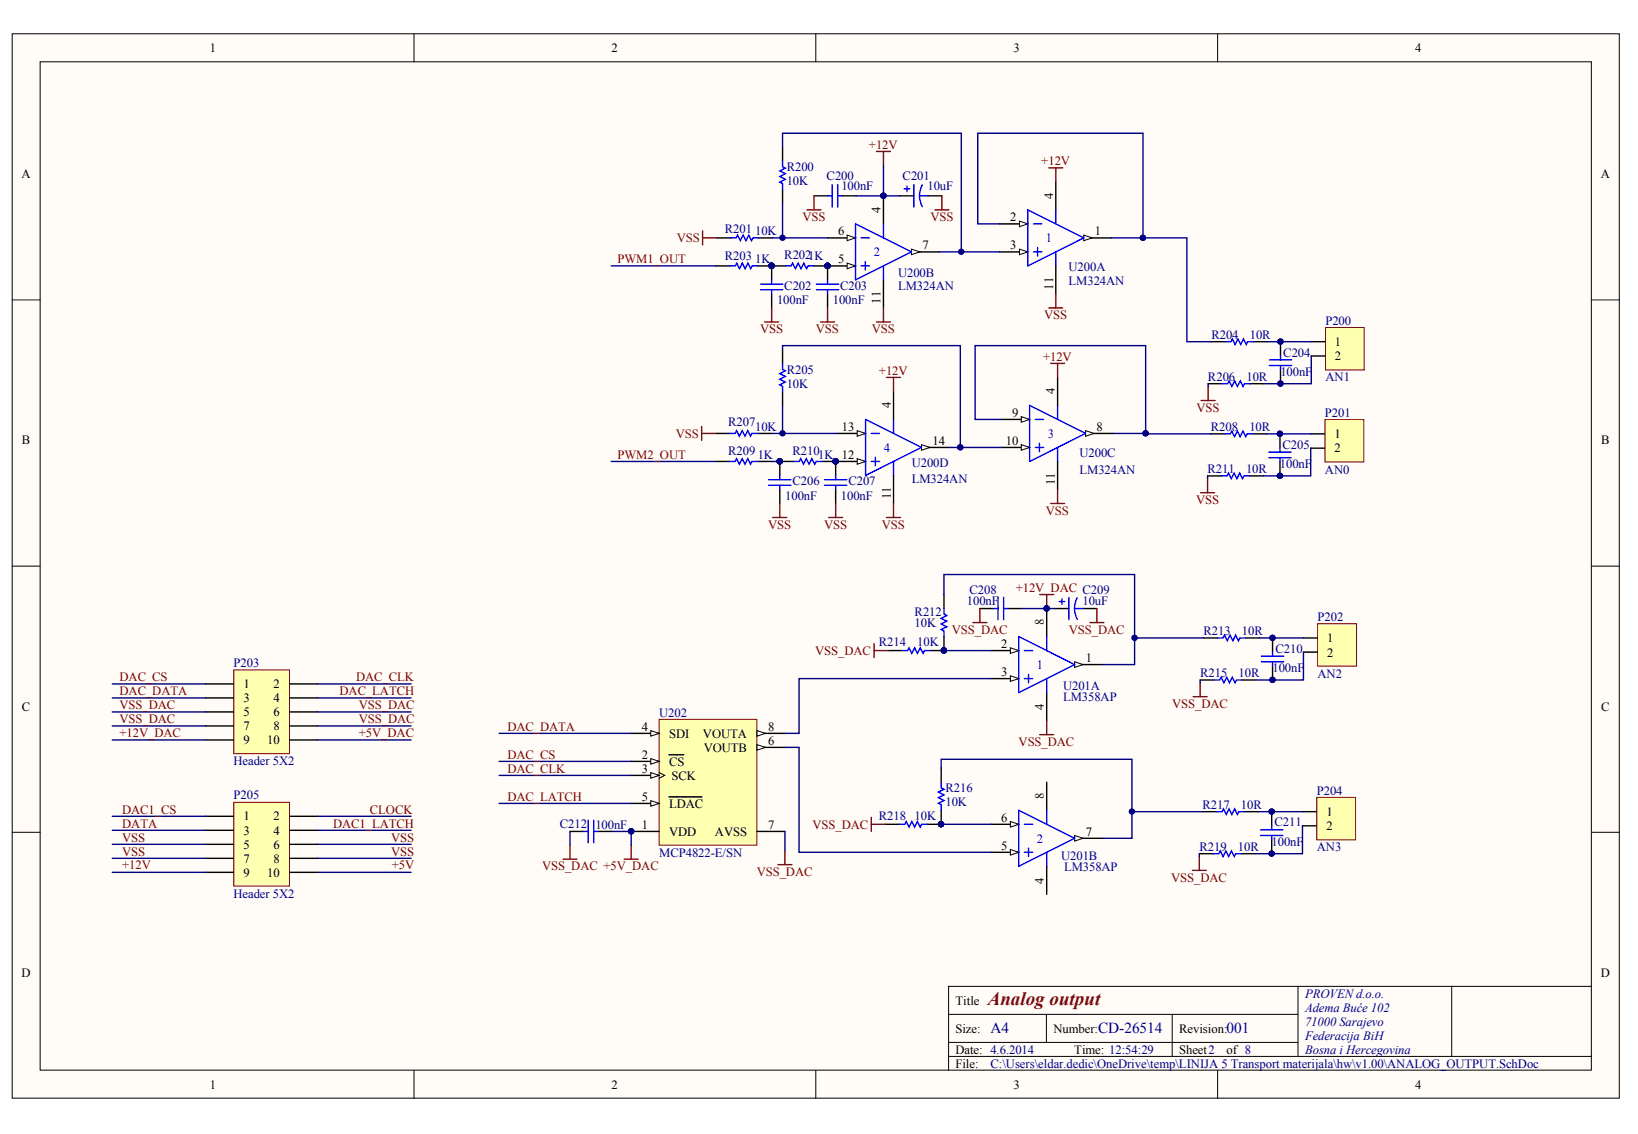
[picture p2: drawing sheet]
<svg xmlns="http://www.w3.org/2000/svg" width="289mm" height="200mm" viewBox="0 0 289 200" stroke-linecap="round" stroke-linejoin="round" font-family="sans-serif">
<defs><g id="words">
<text font-size="3.3" fill="#800000" x="174.2" y="177.2">Analog output</text>
<g font-size="2.7" fill="#000080">
<text x="174.7" y="182.3">A4</text>
<text x="193.7" y="182.3">CD-26514</text>
<text x="216.4" y="182.3">001</text>
</g>
<g font-size="2.2">
<text x="37" y="9.2">1</text>
<text x="107.9" y="9.2">2</text>
<text x="178.8" y="9.2">3</text>
<text x="249.6" y="9.2">4</text>
<text x="3.8" y="31.4">A</text>
<text x="185.7" y="35" transform="rotate(-90 185.7 35)">4</text>
<text x="282.4" y="31.4">A</text>
<text x="147.8" y="41.5">6</text>
<text x="155.3" y="37.5" transform="rotate(-90 155.3 37.5)">4</text>
<text x="178.2" y="39">2</text>
<text x="193.1" y="41.5">1</text>
<text x="147.8" y="46.4">5</text>
<text x="162.7" y="43.9">7</text>
<text x="178.2" y="43.9">3</text>
<text x="155.3" y="53.6" transform="rotate(-90 155.3 53.6)">11</text>
<text x="185.7" y="51.1" transform="rotate(-90 185.7 51.1)">11</text>
<text x="235.5" y="61">1</text>
<text x="235.5" y="63.5">2</text>
<text x="186" y="69.5" transform="rotate(-90 186 69.5)">4</text>
<text x="148.5" y="76">13</text>
<text x="157.1" y="72" transform="rotate(-90 157.1 72)">4</text>
<text x="178.5" y="73.5">9</text>
<text x="193.4" y="76">8</text>
<text x="235.4" y="77.3">1</text>
<text x="3.9" y="78.4">B</text>
<text x="164.5" y="78.5">14</text>
<text x="177.4" y="78.5">10</text>
<text x="235.4" y="79.8">2</text>
<text x="282.5" y="78.4">B</text>
<text x="157.1" y="88.1" transform="rotate(-90 157.1 88.1)">11</text>
<text x="186" y="85.6" transform="rotate(-90 186 85.6)">11</text>
<text x="184.1" y="110.3" transform="rotate(-90 184.1 110.3)">8</text>
<text x="234.1" y="113.3">1</text>
<text x="176.6" y="119.2">3</text>
<text x="176.6" y="114.3">2</text>
<text x="191.5" y="116.7">1</text>
<text x="234.1" y="115.8">2</text>
<text x="3.9" y="125.3">C</text>
<text x="42.9" y="121.4">1</text>
<text x="42.9" y="123.9">3</text>
<text x="48.3" y="121.4">2</text>
<text x="48.3" y="123.9">4</text>
<text x="184.1" y="125.2" transform="rotate(-90 184.1 125.2)">4</text>
<text x="282.5" y="125.3">C</text>
<text x="42.9" y="126.3">5</text>
<text x="42.9" y="128.8">7</text>
<text x="42.9" y="131.3">9</text>
<text x="47.2" y="131.3">10</text>
<text x="48.3" y="126.3">6</text>
<text x="48.3" y="128.8">8</text>
<text x="113.2" y="128.9">4</text>
<text x="118" y="130.1">SDI</text>
<text x="124" y="130.1">VOUTA</text>
<text x="135.5" y="128.9">8</text>
<text x="135.5" y="131.4">6</text>
<text x="113.2" y="133.8">2</text>
<text x="113.2" y="136.3">3</text>
<text x="118" y="135">CS</text>
<text x="118.5" y="137.5">SCK</text>
<text x="124.1" y="132.6">VOUTB</text>
<text x="113.2" y="141.2">5</text>
<text x="118" y="142.4">LDAC</text>
<text x="184.1" y="141" transform="rotate(-90 184.1 141)">8</text>
<text x="234" y="143.9">1</text>
<text x="42.9" y="144.7">1</text>
<text x="42.9" y="147.2">3</text>
<text x="42.9" y="149.7">5</text>
<text x="48.3" y="144.7">2</text>
<text x="48.3" y="147.2">4</text>
<text x="48.3" y="149.7">6</text>
<text x="113.2" y="146.2">1</text>
<text x="118" y="147.4">VDD</text>
<text x="126.1" y="147.4">AVSS</text>
<text x="135.5" y="146.2">7</text>
<text x="176.6" y="149.9">5</text>
<text x="176.6" y="144.9">6</text>
<text x="191.5" y="147.4">7</text>
<text x="234" y="146.4">2</text>
<text x="42.9" y="152.1">7</text>
<text x="42.9" y="154.6">9</text>
<text x="47.2" y="154.6">10</text>
<text x="48.3" y="152.1">8</text>
<text x="184.1" y="155.9" transform="rotate(-90 184.1 155.9)">4</text>
<text x="3.8" y="172.3">D</text>
<text x="282.4" y="172.3">D</text>
<text x="168.5" y="177.2">Title</text>
<text x="168.5" y="182.2">Size:</text>
<text x="168.5" y="185.9">Date: 4.6.2014</text>
<text x="185.8" y="182.2">Number:</text>
<text x="189.5" y="185.9">Time: 12:54:29</text>
<text x="208" y="182.2">Revision:</text>
<text x="208" y="185.9">Sheet2</text>
<text x="216.4" y="185.9">of 8</text>
<text x="168.5" y="188.3">File:</text>
<text x="37" y="192">1</text>
<text x="107.9" y="192">2</text>
<text x="178.8" y="192">3</text>
<text x="249.6" y="192">4</text>
</g>
<g font-size="2.2" fill="#800000">
<text x="153.3" y="26.2">+12V</text>
<text x="183.7" y="29.1">+12V</text>
<text x="141.5" y="39">VSS</text>
<text x="164.1" y="39">VSS</text>
<text x="108.9" y="46.4">PWM1_OUT</text>
<text x="119.4" y="42.7">VSS</text>
<text x="134.1" y="58.8">VSS</text>
<text x="143.9" y="58.8">VSS</text>
<text x="153.8" y="58.8">VSS</text>
<text x="184.2" y="56.3">VSS</text>
<text x="184" y="63.6">+12V</text>
<text x="155" y="66.1">+12V</text>
<text x="119.2" y="77.2">VSS</text>
<text x="211.1" y="72.6">VSS</text>
<text x="108.9" y="80.9">PWM2_OUT</text>
<text x="211" y="88.9">VSS</text>
<text x="135.5" y="93.3">VSS</text>
<text x="145.4" y="93.3">VSS</text>
<text x="155.5" y="93.3">VSS</text>
<text x="184.5" y="90.8">VSS</text>
<text x="179.2" y="104.4">+12V_DAC C209</text>
<text x="167.9" y="111.8">VSS_DAC</text>
<text x="188.5" y="111.8">VSS_DAC</text>
<text x="143.8" y="115.5">VSS_DAC</text>
<text x="21.1" y="120.1">DAC_CS</text>
<text x="21.1" y="122.6">DAC_DATA</text>
<text x="21.1" y="125.1">VSS_DAC</text>
<text x="59.9" y="122.6">DAC_LATCH</text>
<text x="62.8" y="120.1">DAC_CLK</text>
<text x="63.3" y="125.1">VSS_DAC</text>
<text x="206.8" y="124.9">VSS_DAC</text>
<text x="21.1" y="127.6">VSS_DAC</text>
<text x="21.1" y="130.1">+12V_DAC</text>
<text x="63.3" y="127.6">VSS_DAC</text>
<text x="63.3" y="130.1">+5V_DAC</text>
<text x="89.5" y="128.9">DAC_DATA</text>
<text x="179.7" y="131.6">VSS_DAC</text>
<text x="89.5" y="133.8">DAC_CS</text>
<text x="89.5" y="136.3">DAC_CLK</text>
<text x="21.6" y="143.5">DAC1_CS</text>
<text x="65.2" y="143.5">CLOCK</text>
<text x="89.5" y="141.2">DAC_LATCH</text>
<text x="21.6" y="146">DATA</text>
<text x="21.6" y="148.4">VSS</text>
<text x="58.8" y="146">DAC1_LATCH</text>
<text x="69" y="148.4">VSS</text>
<text x="143.3" y="146.2">VSS_DAC</text>
<text x="21.6" y="150.9">VSS</text>
<text x="21.6" y="153.4">+12V</text>
<text x="69" y="150.9">VSS</text>
<text x="69.1" y="153.4">+5V</text>
<text x="95.6" y="153.5">VSS_DAC +5V_DAC</text>
<text x="133.5" y="154.5">VSS_DAC</text>
<text x="206.6" y="155.5">VSS_DAC</text>
</g>
<g font-size="2.2" fill="#000080">
<text x="138.8" y="30.1">R200</text>
<text x="138.8" y="32.6">10K</text>
<text x="145.8" y="31.8">C200</text>
<text x="148.4" y="33.6">100nF</text>
<text x="159.2" y="31.8">C201</text>
<text x="163.6" y="33.6">10uF</text>
<text x="127.8" y="41">R201</text>
<text x="133.2" y="41.5">10K</text>
<text x="127.8" y="45.9">R203</text>
<text x="133.2" y="46.4">1K</text>
<text x="138.3" y="45.7">R2021K</text>
<text x="188.5" y="47.8">U200A</text>
<text x="137.1" y="53.7">100nF</text>
<text x="138.3" y="51.1">C202</text>
<text x="146.9" y="53.7">100nF</text>
<text x="148.2" y="51.1">C203</text>
<text x="158.4" y="48.8">U200B</text>
<text x="158.4" y="51.2">LM324AN</text>
<text x="188.5" y="50.3">LM324AN</text>
<text x="213.7" y="59.8">R204</text>
<text x="220.5" y="59.8">10R</text>
<text x="233.8" y="57.3">P200</text>
<text x="138.8" y="65.9">R205</text>
<text x="226.4" y="62.9">C204</text>
<text x="138.8" y="68.4">10K</text>
<text x="213.1" y="67.2">R206</text>
<text x="219.9" y="67.2">10R</text>
<text x="225.9" y="66.3">100nF</text>
<text x="233.8" y="67.3">AN1</text>
<text x="128.4" y="75.2">R207</text>
<text x="133.2" y="76.1">10K</text>
<text x="213.6" y="76.1">R208</text>
<text x="220.4" y="76.1">10R</text>
<text x="233.7" y="73.5">P201</text>
<text x="128.4" y="80.2">R209</text>
<text x="133.7" y="80.9">1K</text>
<text x="139.8" y="80.2">R210</text>
<text x="144.3" y="80.9">1K 12</text>
<text x="160.8" y="82.4">U200D</text>
<text x="190.4" y="80.7">U200C</text>
<text x="190.4" y="83.6">LM324AN</text>
<text x="213" y="83.5">R211</text>
<text x="219.8" y="83.5">10R</text>
<text x="225.8" y="82.5">100nF</text>
<text x="226.2" y="79.2">C205</text>
<text x="233.7" y="83.6">AN0</text>
<text x="138.5" y="88.1">100nF</text>
<text x="139.8" y="85.6">C206</text>
<text x="148.3" y="88.1">100nF</text>
<text x="149.6" y="85.6">C207</text>
<text x="160.8" y="85.3">LM324AN</text>
<text x="170.6" y="106.7">100nF</text>
<text x="171" y="104.8">C208</text>
<text x="190.9" y="106.7">10uF</text>
<text x="155" y="114">R214</text>
<text x="161.3" y="108.6">R212</text>
<text x="161.3" y="110.6">10K</text>
<text x="161.8" y="114">10K</text>
<text x="212.3" y="112.1">R213</text>
<text x="219.1" y="112.1">10R</text>
<text x="232.4" y="109.5">P202</text>
<text x="41.2" y="117.7">P203</text>
<text x="211.7" y="119.5">R215</text>
<text x="218.5" y="119.5">10R</text>
<text x="224.5" y="118.5">100nF</text>
<text x="225" y="115.2">C210</text>
<text x="232.4" y="119.5">AN2</text>
<text x="187.5" y="121.7">U201A</text>
<text x="187.5" y="123.7">LM358AP</text>
<text x="116.3" y="126.4">U202</text>
<text x="41.2" y="135">Header 5X2</text>
<text x="41.2" y="141">P205</text>
<text x="166.8" y="139.7">R216</text>
<text x="166.8" y="142.2">10K</text>
<text x="212.1" y="142.7">R217</text>
<text x="218.9" y="142.7">10R</text>
<text x="232.3" y="140.2">P204</text>
<text x="98.7" y="146.1">C212</text>
<text x="105" y="146.2">100nF</text>
<text x="155" y="144.6">R218</text>
<text x="161.3" y="144.6">10K</text>
<text x="224.3" y="149.2">100nF</text>
<text x="224.8" y="145.8">C211</text>
<text x="116.3" y="151.1">MCP4822-E/SN</text>
<text x="187.2" y="151.8">U201B</text>
<text x="187.7" y="153.7">LM358AP</text>
<text x="211.6" y="150.1">R219</text>
<text x="218.3" y="150.1">10R</text>
<text x="232.3" y="150.2">AN3</text>
<text x="41.2" y="158.3">Header 5X2</text>
<text x="230.2" y="176">PROVEN d.o.o.</text>
<text x="230.2" y="178.4">Adema Buće 102</text>
<text x="230.2" y="180.9">71000 Sarajevo</text>
<text x="230.2" y="183.4">Federacija BiH</text>
<text x="230.2" y="185.9">Bosna i Hercegovina</text>
<text x="174.7" y="188.3">C:\Users\eldar.dedic\OneDrive\temp\LINIJA 5 Transport materijala\hw\v1.00\ANALOG_OUTPUT.SchDoc</text>
</g>
<g font-size="2.2" fill="#00f">
<text x="154.1" y="45.2">2</text>
<text x="184.5" y="42.7">1</text>
<text x="184.8" y="77.2">3</text>
<text x="155.9" y="79.7">4</text>
<text x="182.9" y="118">1</text>
<text x="182.9" y="148.6">2</text>
</g>
</g></defs>
<g fill="#fffcf8" stroke="#000" stroke-width=".18">
<path d="M2.2 6h283.4v187.7h-283.4z"/>
<path d="M7.1 10.9h273.6v177.9h-273.6z"/>
</g>
<g fill="none" stroke="#000" stroke-width=".18">
<path d="M73 6v4.9M143.9 6v4.9M214.8 6v4.9M2.2 52.9h4.9M280.7 52.9h5M2.2 99.9h4.9M280.7 99.9h5M2.2 146.8h4.9M280.7 146.8h5M167.3 178.9h61.7M184.6 178.9v5M206.8 178.9v7.4"/>
<path d="M229 174v12.3M256.1 174h-88.8v14.8M280.7 174h-24.6v12.3M73 188.8v5M143.9 188.8v5M167.3 186.3h113.4M167.3 183.9h61.7M214.8 188.8v5"/>
</g>
<path d="M116.3 126.9h17.2v22.2h-17.2z" fill="#ffffb0" stroke="#800000" stroke-width=".18"/>
<path d="M111.3 129.4h5" fill="none" stroke="#000" stroke-width=".25"/>
<path d="M114.8 128.9l1.5 .5-1.5 .5z" fill="#fffcf8" stroke="#000" stroke-width=".18"/>
<path d="M111.3 134.3h5M133.5 146.7h5" fill="none" stroke="#000" stroke-width=".25"/>
<path d="M114.8 133.8l1.5 .5-1.5 .5z" fill="#fffcf8" stroke="#000" stroke-width=".18"/>
<path d="M111.3 136.8h5M118 133.1h2.6" fill="none" stroke="#000" stroke-width=".25"/>
<path d="M116.3 136.3l1 .5-1 .5" fill="none" stroke="#000" stroke-width=".18"/>
<path d="M114.8 136.3l1.5 .5-1.5 .5z" fill="#fffcf8" stroke="#000" stroke-width=".18"/>
<path d="M133.5 129.4h5M111.3 146.7h5" fill="none" stroke="#000" stroke-width=".25"/>
<circle cx="111.3" cy="146.6" r=".48" fill="#000080" stroke="#000080" stroke-width=".18"/>
<path d="M133.5 128.9l1.5 .5-1.5 .5z" fill="#fffcf8" stroke="#000" stroke-width=".18"/>
<path d="M111.3 141.7h5" fill="none" stroke="#000" stroke-width=".25"/>
<path d="M114.8 141.2l1.5 .5-1.5 .5z" fill="#fffcf8" stroke="#000" stroke-width=".18"/>
<path d="M133.5 131.8h5M118 140.6h5.8" fill="none" stroke="#000" stroke-width=".25"/>
<path d="M133.5 131.3l1.5 .5-1.5 .5z" fill="#fffcf8" stroke="#000" stroke-width=".18"/>
<circle cx="111.3" cy="146.6" r=".48" fill="#000080" stroke="#000080" stroke-width=".18"/>
<path d="M88 134.3h23.3M88 129.4h23.3M88 136.8h23.3M88 141.7h23.3M100.5 146.7v2.4" fill="none" stroke="#000080" stroke-width=".25"/>
<path d="M99.3 151.5h2.5M100.5 149.1v2.4M110.1 151.5h2.5M111.3 149.1v2.4M137.2 152.5h2.5M138.5 150v2.5" fill="none" stroke="#800000" stroke-width=".25"/>
<path d="M213.7 60.3h2.4M221.1 60.3h2.4M100.5 146.7h2.5M105.5 146.7h2.4" fill="none" stroke="#000" stroke-width=".25"/>
<path d="M216.1 60.3h1l.3-.5 .5 1 .5-1 .4 1 .5-1 .5 1 .3-.5h1M103 146.7h.7M103.7 144.7v3.9M104.7 144.7v3.9M104.7 146.7h.8" fill="none" stroke="#00f" stroke-width=".25"/>
<path d="M233.8 57.8h6.8v7.5h-6.8z" fill="#ffffb0" stroke="#800000" stroke-width=".18"/>
<path d="M213.1 67.7h2.5M213.6 76.5h2.4M220.5 67.7h2.5M221 76.5h2.4M225.9 60.3v2.4M225.9 65.2v2.5M231.3 60.3h2.5M231.3 62.8h2.5" fill="none" stroke="#000" stroke-width=".25"/>
<path d="M213.1 67.7v.5M223.5 60.3h7.8M231.3 62.8v4.9h-8.3" fill="none" stroke="#000080" stroke-width=".25"/>
<path d="M215.6 67.7h1l.2-.5 .5 1 .5-1 .5 1 .5-1 .5 1 .2-.5h1M216 76.5h1l.3-.5 .5 1 .5-1 .4 1 .5-1 .5 1 .3-.5h1M223.9 63.5h3.9M223.9 64.5h3.9M225.9 62.7v.8M225.9 64.5v.7" fill="none" stroke="#00f" stroke-width=".25"/>
<g fill="#000080" stroke="#000080" stroke-width=".18">
<circle cx="225.9" cy="67.7" r=".48"/>
<circle cx="225.9" cy="60.2" r=".48"/>
</g>
<path d="M211.9 70.6h2.4M213.1 68.2v2.4" fill="none" stroke="#800000" stroke-width=".25"/>
<path d="M233.7 74h6.9v7.5h-6.9z" fill="#ffffb0" stroke="#800000" stroke-width=".18"/>
<path d="M225.8 76.5v2.5M231.2 76.5h2.5M231.2 79.1h2.5M213 83.9h2.5M220.4 83.9h2.5M225.8 81.5v2.4M212.3 112.5h2.5M219.7 112.5h2.4" fill="none" stroke="#000" stroke-width=".25"/>
<path d="M223.4 76.5h7.8M231.2 79.1v4.8h-8.3M213 83.9v.5" fill="none" stroke="#000080" stroke-width=".25"/>
<path d="M223.8 79.7h3.9M225.8 79v.7M215.5 83.9h1l.2-.5 .5 1 .5-1 .5 1 .5-1 .5 1 .2-.5h1M223.8 80.7h3.9M225.8 80.7v.8M214.8 112.5h.9l.3-.5 .5 1 .5-1 .5 1 .5-1 .4 1 .3-.5h1" fill="none" stroke="#00f" stroke-width=".25"/>
<g fill="#000080" stroke="#000080" stroke-width=".18">
<circle cx="225.8" cy="83.9" r=".48"/>
<circle cx="225.8" cy="76.5" r=".48"/>
</g>
<path d="M211.8 86.9h2.4M213 84.4v2.5" fill="none" stroke="#800000" stroke-width=".25"/>
<path d="M232.4 110h6.9v7.5h-6.9z" fill="#ffffb0" stroke="#800000" stroke-width=".18"/>
<path d="M211.7 119.9h2.5M219.1 119.9h2.5M224.5 112.5v2.5M224.5 117.5v2.4M229.9 112.5h2.5M229.9 115h2.5M212.1 143.2h2.5M219.5 143.2h2.5" fill="none" stroke="#000" stroke-width=".25"/>
<path d="M211.7 119.9v.5M222.1 112.5h7.8M229.9 115v4.9h-8.3" fill="none" stroke="#000080" stroke-width=".25"/>
<path d="M214.2 119.9h.9l.3-.4 .5 .9 .5-.9 .5 .9 .5-.9 .5 .9 .2-.5h1M222.5 115.7h3.9M222.5 116.7h3.9M224.5 115v.7M224.5 116.7v.8M214.6 143.2h1l.2-.5 .5 1 .5-1 .5 1 .5-1 .5 1 .2-.5h1" fill="none" stroke="#00f" stroke-width=".25"/>
<g fill="#000080" stroke="#000080" stroke-width=".18">
<circle cx="224.5" cy="119.9" r=".48"/>
<circle cx="224.5" cy="112.5" r=".48"/>
</g>
<path d="M210.5 122.9h2.4M211.7 120.4v2.5" fill="none" stroke="#800000" stroke-width=".25"/>
<path d="M232.3 140.7h6.8v7.4h-6.8z" fill="#ffffb0" stroke="#800000" stroke-width=".18"/>
<path d="M143.6 34.5h2.4M148.5 34.5h2.5M136.1 46.9h2.5M143.5 46.9h7.4M211.5 150.6h2.5M218.9 150.6h2.5M224.3 143.2v2.4M224.3 148.1v2.5M229.7 143.2h2.5M229.7 145.7h2.5" fill="none" stroke="#000" stroke-width=".25"/>
<path d="M211.5 150.6v.5M222 143.2h7.7M229.7 145.7v4.9h-8.3" fill="none" stroke="#000080" stroke-width=".25"/>
<path d="M146 34.5h.8M146.8 32.6v3.9M147.8 32.6v3.9M147.8 34.5h.7M138.6 46.9h1l.2-.5 .5 1 .5-1 .5 1 .5-1 .5 1 .2-.5h1M214 150.6h1l.2-.5 .5 1 .5-1 .5 1 .5-1 .5 1 .3-.5h.9M222.3 146.4h4M222.3 147.4h4M224.3 145.6v.8M224.3 147.4v.7" fill="none" stroke="#00f" stroke-width=".25"/>
<g fill="#000080" stroke="#000080" stroke-width=".18">
<circle cx="224.3" cy="150.6" r=".48"/>
<circle cx="224.3" cy="143.1" r=".48"/>
<circle cx="146" cy="46.9" r=".48"/>
<circle cx="136.1" cy="46.9" r=".48"/>
</g>
<path d="M210.3 153.5h2.5M211.5 151.1v2.4" fill="none" stroke="#800000" stroke-width=".25"/>
<path d="M149.4 46.4l1.5 .5-1.5 .5z" fill="#fffcf8" stroke="#000" stroke-width=".18"/>
<circle cx="146" cy="46.9" r=".48" fill="#000080" stroke="#000080" stroke-width=".18"/>
<path d="M146 42h4.9" fill="none" stroke="#000" stroke-width=".25"/>
<path d="M149.4 41.5l1.5 .5-1.5 .5z" fill="#fffcf8" stroke="#000" stroke-width=".18"/>
<path d="M160.8 44.4h4.9" fill="none" stroke="#000" stroke-width=".25"/>
<path d="M160.8 43.9l1.4 .5-1.4 .5z" fill="#fffcf8" stroke="#000" stroke-width=".18"/>
<path d="M150.9 39.5l9.9 4.9-9.9 5zM155.8 39.5v2.5M151.9 42h1.5M151.9 46.9h1.5M152.6 46.2v1.4M155.8 46.9v2.5" fill="none" stroke="#00f" stroke-width=".25"/>
<path d="M155.8 34.5v5M176.4 39.5h4.9M155.8 49.4v4.9" fill="none" stroke="#000" stroke-width=".25"/>
<g fill="#000080" stroke="#000080" stroke-width=".18">
<circle cx="155.8" cy="34.5" r=".48"/>
<circle cx="146" cy="46.9" r=".48"/>
</g>
<path d="M179.8 39l1.5 .5-1.5 .5z" fill="#fffcf8" stroke="#000" stroke-width=".18"/>
<path d="M176.4 44.4h4.9" fill="none" stroke="#000" stroke-width=".25"/>
<path d="M179.8 43.9l1.5 .5-1.5 .5z" fill="#fffcf8" stroke="#000" stroke-width=".18"/>
<path d="M191.2 42h4.9" fill="none" stroke="#000" stroke-width=".25"/>
<path d="M191.2 41.5l1.4 .5-1.4 .5z" fill="#fffcf8" stroke="#000" stroke-width=".18"/>
<path d="M181.3 37l9.9 5-9.9 4.9zM182.3 39.5h1.5M186.2 37v2.5M182.3 44.4h1.5M183 43.7v1.5M186.2 44.4v2.5" fill="none" stroke="#00f" stroke-width=".25"/>
<path d="M186.2 32.1v4.9M186.2 46.9v4.9M191.5 76.5h4.9" fill="none" stroke="#000" stroke-width=".25"/>
<path d="M191.5 76l1.5 .5-1.5 .4z" fill="#fffcf8" stroke="#000" stroke-width=".18"/>
<path d="M176.7 78.9h4.9" fill="none" stroke="#000" stroke-width=".25"/>
<path d="M180.1 78.4l1.5 .5-1.5 .5z" fill="#fffcf8" stroke="#000" stroke-width=".18"/>
<path d="M176.7 74h4.9" fill="none" stroke="#000" stroke-width=".25"/>
<path d="M180.1 73.5l1.5 .5-1.5 .5z" fill="#fffcf8" stroke="#000" stroke-width=".18"/>
<path d="M181.6 71.5l9.9 5-9.9 4.9zM182.6 74h1.5M182.6 78.9h1.5M183.3 78.2v1.5M186.5 71.5v2.5M186.5 78.9v2.5" fill="none" stroke="#00f" stroke-width=".25"/>
<path d="M162.5 78.9h5M186.5 66.6v4.9M186.5 81.4v4.9" fill="none" stroke="#000" stroke-width=".25"/>
<path d="M162.5 78.4l1.5 .5-1.5 .5z" fill="#fffcf8" stroke="#000" stroke-width=".18"/>
<path d="M147.7 81.4h5" fill="none" stroke="#000" stroke-width=".25"/>
<path d="M151.2 80.9l1.5 .5-1.5 .5z" fill="#fffcf8" stroke="#000" stroke-width=".18"/>
<path d="M147.7 76.5h5" fill="none" stroke="#000" stroke-width=".25"/>
<path d="M151.2 76l1.5 .5-1.5 .4z" fill="#fffcf8" stroke="#000" stroke-width=".18"/>
<g fill="none" stroke="#00f" stroke-width=".25">
<path d="M138 28.4v1l.5 .3-1 .4 1 .5-1 .5 1 .5-1 .5 .5 .3v1M159.5 33.3h1M160 32.8v1M161.2 32.6v3.9M162.2 34.5h1.5M162.2 34.5l.2 1.2 .3 .7M162.7 32.6l-.4 1.1-.1 .8M128.7 46.9h1l.2-.5 .5 1 .5-1 .5 1 .5-1 .5 1 .3-.5h.9M128.9 42h.9l.3-.5 .5 1 .5-1 .5 1 .5-1 .5 1 .2-.5h1M134.1 50.1h4M134.1 51.1h4M136.1 49.4v.7"/>
<path d="M136.1 51.1v.7M144 50.1h3.9M144 51.1h3.9M146 49.4v.7M146 51.1v.7M128.7 76.5h1l.2-.5 .5 .9 .5-.9 .5 .9 .5-.9 .5 .9 .2-.4h1M138 64.2v1l.5 .2-1 .5 1 .5-1 .5 1 .5-1 .5 .5 .2v1M152.7 74l9.8 4.9-9.8 5zM153.7 76.5h1.4M157.6 74v2.5M128.7 81.4h1l.2-.5 .5 1 .5-1 .5 1 .5-1 .5 1 .2-.5h1M135.6 84.6h3.9"/>
<path d="M135.6 85.6h3.9M137.5 83.9v.7M137.5 85.6v.7M140 81.4h1l.2-.5 .5 1 .5-1 .5 1 .5-1 .5 1 .3-.5h.9M145.4 84.6h4M145.4 85.6h4M147.4 83.9v.7M147.4 85.6v.7M153.7 81.4h1.4M154.4 80.7v1.4M157.6 81.4v2.5"/>
</g>
<g fill="none" stroke="#000" stroke-width=".25">
<path d="M138 25.9v2.5M138 33.4v2.4M158.7 34.5h2.5M163.7 34.5h2.4M126.2 46.9h2.5M126.4 42h2.5M133.6 46.9h2.5v2.5M133.8 42h2.5M136.1 51.8v2.5M146 46.9v2.5M146 51.8v2.5M126.2 76.5h2.5"/>
<path d="M133.6 76.5h2.5M138 61.7v2.5M138 69.1v2.5M157.6 69v5M126.2 81.4h2.5M133.6 81.4h2.5M137.5 86.3v2.5M140 81.4h-2.5v2.5M144.9 81.4h2.5v2.5M147.4 86.3v2.5M157.6 83.9v4.9M184.6 107.3v5"/>
<path d="M189.6 117.2h4.9"/>
</g>
<g fill="none" stroke="#800000" stroke-width=".25">
<path d="M142.3 37h2.5M143.6 34.5v2.5M154.6 26.7h2.5M155.8 26.7v2.5M164.9 37h2.5M166.1 34.5v2.5M123.9 40.7v2.5M123.9 42h2.5M134.9 56.8h2.4M136.1 54.3v2.5M144.7 56.8h2.5M146 54.3v2.5"/>
<path d="M154.6 56.8h2.5M155.8 54.3v2.5M185 54.3h2.5M186.2 51.8v2.5M123.8 75.2v2.5M123.8 76.5h2.4M136.3 91.3h2.5M137.5 88.8v2.5M146.2 91.3h2.4M147.4 88.8v2.5"/>
</g>
<g fill="none" stroke="#000080" stroke-width=".25">
<path d="M138 25.9v-2.4h31.6v20.9M138 35.8v6.2M151 34.5h7.7M155.8 29.2v5.3M176.4 39.5h-3.9v-16h29.1v18.5h-5.5M107.8 46.9h18.4M136.3 42h9.7M165.7 44.4h10.7M136.1 76.5h11.6M138 61.7v-.7h31.4v17.9h7.3M138 71.6v4.9M167.5 78.9h1.9"/>
<path d="M176.7 74h-4.7v-13h30.1v15.5h-5.7M202.1 76.5h11.5M107.8 81.4h18.4M136.1 81.4h1.4M147.4 81.4h.3"/>
</g>
<g fill="#000080" stroke="#000080" stroke-width=".18">
<circle cx="201.6" cy="41.9" r=".48"/>
<circle cx="155.8" cy="34.5" r=".48"/>
<circle cx="136.1" cy="46.9" r=".48"/>
<circle cx="146" cy="46.9" r=".48"/>
<circle cx="138" cy="41.9" r=".48"/>
<circle cx="169.6" cy="44.4" r=".48"/>
<circle cx="147.4" cy="81.4" r=".48"/>
<circle cx="137.5" cy="81.4" r=".48"/>
<circle cx="138" cy="76.4" r=".48"/>
<circle cx="169.4" cy="78.9" r=".48"/>
<circle cx="202.1" cy="76.4" r=".48"/>
<circle cx="184.6" cy="107.3" r=".48"/>
</g>
<path d="M189.6 116.7l1.4 .5-1.4 .5z" fill="#fffcf8" stroke="#000" stroke-width=".18"/>
<path d="M174.8 119.7h4.9M184.6 122.2v4.9" fill="none" stroke="#000" stroke-width=".25"/>
<path d="M178.2 119.2l1.5 .5-1.5 .5z" fill="#fffcf8" stroke="#000" stroke-width=".18"/>
<path d="M174.8 114.8h4.9" fill="none" stroke="#000" stroke-width=".25"/>
<path d="M178.2 114.3l1.5 .5-1.5 .4z" fill="#fffcf8" stroke="#000" stroke-width=".18"/>
<path d="M179.7 112.3l9.9 4.9-9.9 5zM180.7 119.7h1.5M180.7 114.8h1.5M181.4 119v1.4M184.6 112.3v2.5M184.6 119.7v2.5" fill="none" stroke="#00f" stroke-width=".25"/>
<circle cx="184.6" cy="107.3" r=".48" fill="#000080" stroke="#000080" stroke-width=".18"/>
<path d="M184.6 138v4.9M184.6 152.8v5M189.6 147.9h4.9" fill="none" stroke="#000" stroke-width=".25"/>
<path d="M189.6 147.4l1.4 .5-1.4 .5z" fill="#fffcf8" stroke="#000" stroke-width=".18"/>
<path d="M174.8 150.3h4.9" fill="none" stroke="#000" stroke-width=".25"/>
<path d="M178.2 149.8l1.5 .5-1.5 .5z" fill="#fffcf8" stroke="#000" stroke-width=".18"/>
<path d="M174.8 145.4h4.9" fill="none" stroke="#000" stroke-width=".25"/>
<path d="M178.2 144.9l1.5 .5-1.5 .5z" fill="#fffcf8" stroke="#000" stroke-width=".18"/>
<g fill="none" stroke="#00f" stroke-width=".25">
<path d="M159.1 114.8h1l.2-.5 .5 .9 .5-.9 .5 .9 .5-.9 .5 .9 .3-.4h.9M166.5 107.3v1l.5 .3-1 .5 1 .5-1 .5 1 .5-1 .4 .5 .3v1M175.3 107.3h.7M176 105.4v3.9M177 107.3h.8M177 105.4v3.9M186.8 106.1h1M187.3 105.6v1M188.5 105.4v3.9M189.5 107.3h1.5M189.5 107.3l.1 .8 .4 1.2M190 105.4l-.3 .8-.2 1.1"/>
<path d="M166 138v1l.5 .2-1 .5 1 .5-1 .5 1 .5-1 .5 .5 .2v1M158.6 145.4h1l.3-.5 .4 1 .5-1 .5 1 .5-1 .5 1 .3-.5h.9M179.7 142.9l9.9 5-9.9 4.9zM180.7 150.3h1.5M180.7 145.4h1.5M181.4 149.6v1.5M184.6 142.9v2.5M184.6 150.3v2.5"/>
</g>
<path d="M156.6 114.8h2.5M166.5 104.9v2.4M166.5 112.3v2.5h-2.5M172.8 107.3h2.5M177.8 107.3h2.4M186.1 107.3h2.4M191 107.3h2.5M166 135.5v2.5M156.2 145.4h2.4M166 142.9v2.5h-2.5" fill="none" stroke="#000" stroke-width=".25"/>
<path d="M166.5 104.9v-3.6h33.6v15.9h-5.6M166.5 114.8h8.3M174.8 119.7h-33.9v9.7h-2.4M180.2 107.3h5.9M200.1 112.5h12.2M138.5 131.8h2.4v18.5h33.9M166 135.5v-1.6h33.7v14h-5.2M107.9 146.7h3.4v2.4M138.5 146.7v3.3M166 145.4h8.8M199.7 143.2h12.4" fill="none" stroke="#000080" stroke-width=".25"/>
<g fill="#000080" stroke="#000080" stroke-width=".18">
<circle cx="166.5" cy="114.7" r=".47"/>
<circle cx="166" cy="145.4" r=".47"/>
<circle cx="184.6" cy="107.3" r=".48"/>
<circle cx="111.3" cy="146.6" r=".48"/>
<circle cx="199.7" cy="143.1" r=".48"/>
<circle cx="200.1" cy="112.5" r=".48"/>
</g>
<path d="M154.2 113.5v2.5M154.2 114.8h2.4M171.6 109.8h2.5M172.8 107.3v2.5M183.4 104.9h2.5M184.6 104.9v2.4M192.2 109.8h2.5M193.5 107.3v2.5M183.4 129.6h2.5M184.6 127.1v2.5M153.7 144.2v2.4M153.7 145.4h2.5" fill="none" stroke="#800000" stroke-width=".25"/>
<path d="M41.2 118.2h9.9v14.7h-9.9z" fill="#ffffb0" stroke="#800000" stroke-width=".18"/>
<path d="M36.3 120.6h4.9M36.3 123.1h4.9M36.3 125.6h4.9M36.3 128h4.9M36.3 130.5h4.9M51.1 120.6h4.9M51.1 123.1h4.9M51.1 125.6h4.9M51.1 128h4.9M51.1 130.5h4.9" fill="none" stroke="#000" stroke-width=".25"/>
<path d="M41.2 141.5h9.9v14.8h-9.9z" fill="#ffffb0" stroke="#800000" stroke-width=".18"/>
<path d="M36.3 144h4.9M36.3 146.5h4.9M36.3 148.9h4.9M36.3 151.4h4.9M36.3 153.9h4.9M51.1 144h4.9M51.1 146.5h4.9M51.1 148.9h4.9M51.1 151.4h4.9M51.1 153.9h4.9" fill="none" stroke="#000" stroke-width=".25"/>
<g fill="none" stroke="#000080" stroke-width=".25">
<path d="M201.6 42h7.8v18.3h4.3M19.8 120.6h16.5M19.8 123.1h16.5M19.8 125.6h16.5M19.8 128h16.5M19.8 130.5h16.5M56 120.6h16.5M56 123.1h16.5M56 125.6h16.5M56 128h16.5M56 130.5h16.5M19.8 144h16.5"/>
<path d="M19.8 146.5h16.5M19.8 148.9h16.5M19.8 151.4h16.5M19.8 153.9h16.5M56 144h16.5M56 146.5h16.5M56 148.9h16.5M56 151.4h16.5M56 153.9h16.5"/>
</g>
<path d="M185 29.6h2.5M186.2 29.6v2.5M156.4 66.6h2.4M157.6 66.6v2.4M185.3 64.1h2.5M186.5 64.1v2.5M156.4 91.3h2.4M157.6 88.8v2.5M185.3 88.8h2.5M186.5 86.3v2.5" fill="none" stroke="#800000" stroke-width=".25"/>
<circle cx="201.6" cy="41.9" r=".48" fill="#000080" stroke="#000080" stroke-width=".18"/>
<use href="#words"/>
</svg>
